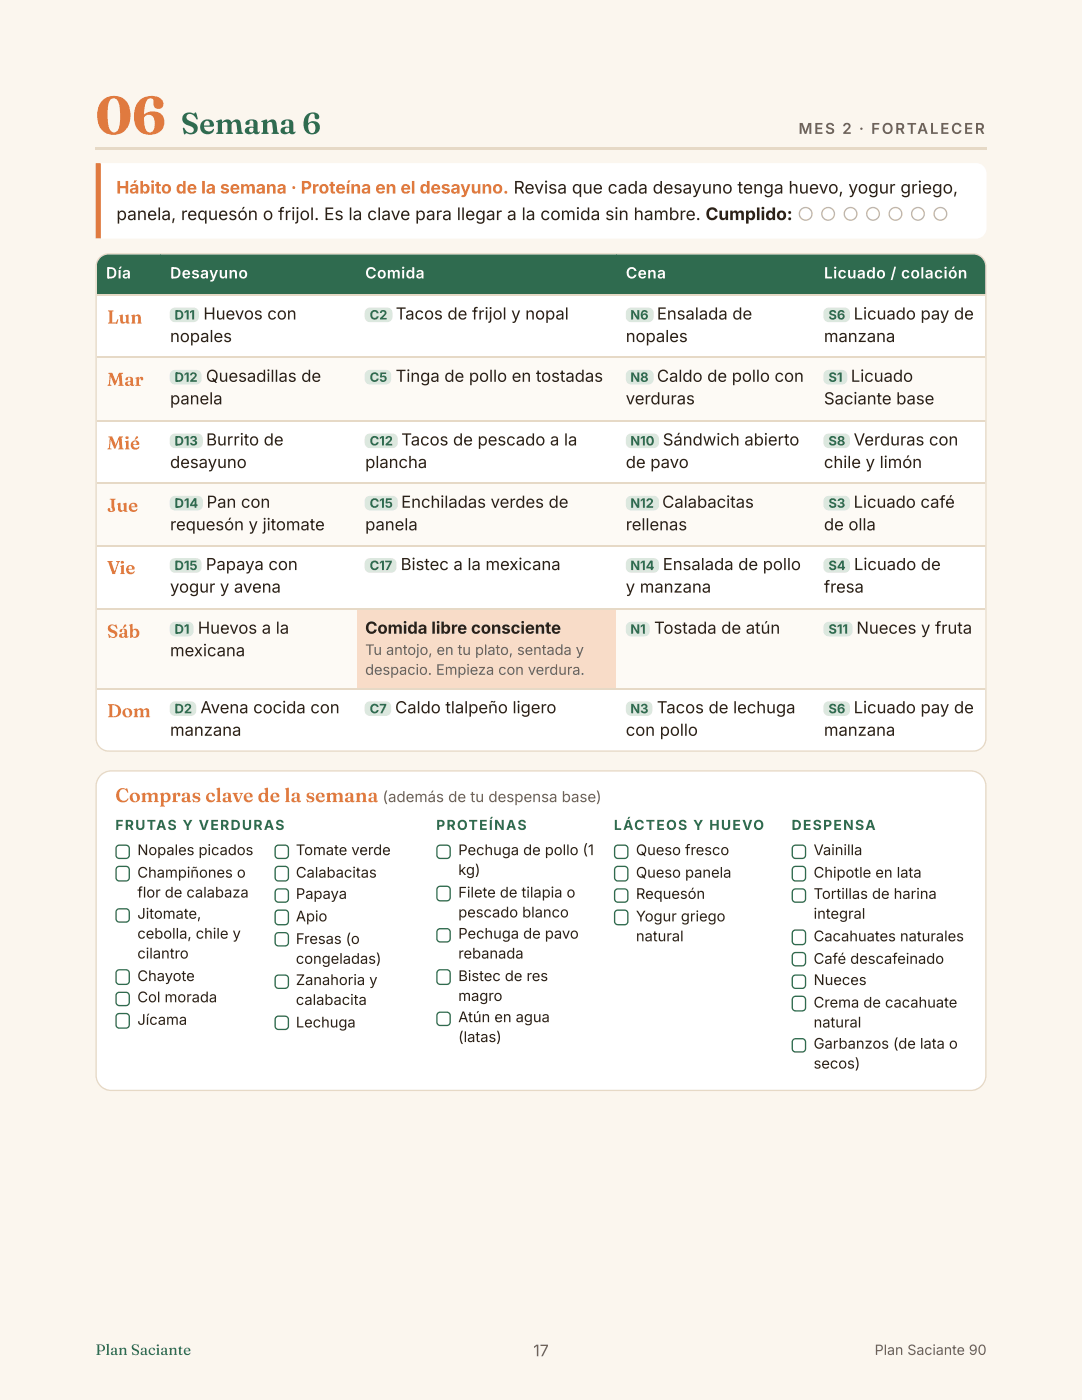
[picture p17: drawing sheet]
<svg xmlns="http://www.w3.org/2000/svg" width="216mm" height="279mm" viewBox="0 0 216 279" stroke-linecap="round" stroke-linejoin="round" font-family="sans-serif">
<defs><g id="words">
<text font-size="10.6" fill="#e07a3f" x="19" y="26.7">06</text>
<text font-size="6" fill="#2f6b4f" x="36.1" y="26.7">Semana 6</text>
<text font-size="3.9" fill="#e07a3f" x="23" y="160.1">Compras clave de la semana</text>
<g font-size="3.7" fill="#e07a3f">
<text x="21.3" y="64.6">Lun</text>
<text x="21.3" y="77">Mar</text>
<text x="21.3" y="89.7">Mié</text>
<text x="21.3" y="102.1">Jue</text>
<text x="21.3" y="114.6">Vie</text>
<text x="21.3" y="127.3">Sáb</text>
<text x="21.3" y="143.1">Dom</text>
</g>
<text font-size="3.5" fill="#e07a3f" x="23.2" y="38.6">Hábito de la semana · Proteína en el desayuno. Revisa que cada desayuno tenga huevo, yogur griego,</text>
<text font-size="3.5" fill="#2b2118" x="23.2" y="43.9">panela, requesón o frijol. Es la clave para llegar a la comida sin hambre. Cumplido: ○ ○ ○ ○ ○ ○ ○</text>
<g font-size="3.3" fill="#2b2118">
<text x="40.6" y="63.8">Huevos con</text>
<text x="79" y="63.8">Tacos de frijol y nopal</text>
<text x="131.1" y="63.8">Ensalada de</text>
<text x="170.3" y="63.8">Licuado pay de</text>
<text x="33.9" y="68.3">nopales</text>
<text x="124.9" y="68.3">nopales</text>
<text x="164.4" y="68.3">manzana</text>
<text x="41.1" y="76.2">Quesadillas de</text>
<text x="78.9" y="76.2">Tinga de pollo en tostadas</text>
<text x="131.1" y="76.2">Caldo de pollo con</text>
<text x="169.8" y="76.2">Licuado</text>
<text x="33.9" y="80.7">panela</text>
<text x="124.9" y="80.7">verduras</text>
<text x="164.4" y="80.7">Saciante base</text>
<text x="41.1" y="88.9">Burrito de</text>
<text x="80.1" y="88.9">Tacos de pescado a la</text>
<text x="132.2" y="88.9">Sándwich abierto</text>
<text x="170.3" y="88.9">Verduras con</text>
<text x="33.9" y="93.4">desayuno</text>
<text x="72.9" y="93.4">plancha</text>
<text x="124.9" y="93.4">de pavo</text>
<text x="164.4" y="93.4">chile y limón</text>
<text x="41.2" y="101.3">Pan con</text>
<text x="80.1" y="101.3">Enchiladas verdes de</text>
<text x="132.1" y="101.3">Calabacitas</text>
<text x="170.3" y="101.3">Licuado café</text>
<text x="33.9" y="105.8">requesón y jitomate</text>
<text x="72.9" y="105.8">panela</text>
<text x="124.9" y="105.8">rellenas</text>
<text x="164.4" y="105.8">de olla</text>
<text x="41.1" y="113.8">Papaya con</text>
<text x="79.9" y="113.8">Bistec a la mexicana</text>
<text x="132.3" y="113.8">Ensalada de pollo</text>
<text x="170.4" y="113.8">Licuado de</text>
<text x="33.9" y="118.3">yogur y avena</text>
<text x="124.9" y="118.3">y manzana</text>
<text x="164.4" y="118.3">fresa</text>
<text x="33.9" y="131">mexicana</text>
<text x="39.5" y="126.5">Huevos a la</text>
<text x="72.9" y="126.5">Comida libre consciente</text>
<text x="130.5" y="126.5">Tostada de atún</text>
<text x="170.9" y="126.5">Nueces y fruta</text>
<text x="40" y="142.3">Avena cocida con</text>
<text x="78.8" y="142.3">Caldo tlalpeño ligero</text>
<text x="131.1" y="142.3">Tacos de lechuga</text>
<text x="170.3" y="142.3">Licuado pay de</text>
<text x="33.9" y="146.8">manzana</text>
<text x="124.9" y="146.8">con pollo</text>
<text x="164.4" y="146.8">manzana</text>
</g>
<text font-size="3.2" fill="#6e6157" x="106.4" y="270.7">17</text>
<g font-size="3.1" fill="#fff">
<text x="21.2" y="55.6">Día</text>
<text x="33.9" y="55.6">Desayuno</text>
<text x="72.9" y="55.6">Comida</text>
<text x="124.9" y="55.6">Cena</text>
<text x="164.4" y="55.6">Licuado / colación</text>
</g>
<g font-size="3" fill="#6e6157">
<text x="159.3" y="26.7">MES 2 · FORTALECER</text>
<text x="76.3" y="160.1">(además de tu despensa base)</text>
</g>
<text font-size="3" fill="#2f6b4f" x="19" y="270.4">Plan Saciante</text>
<g font-size="2.9" fill="#6e6157">
<text x="72.9" y="130.7">Tu antojo, en tu plato, sentada y</text>
<text x="72.9" y="134.7">despacio. Empieza con verdura.</text>
</g>
<g font-size="2.9" fill="#2b2118">
<text x="27.4" y="170.7">Nopales picados</text>
<text x="59" y="170.7">Tomate verde</text>
<text x="91.4" y="170.7">Pechuga de pollo (1</text>
<text x="126.9" y="170.7">Queso fresco</text>
<text x="162.3" y="170.7">Vainilla</text>
<text x="27.4" y="175.2">Champiñones o</text>
<text x="27.4" y="179.1">flor de calabaza</text>
<text x="59" y="175.2">Calabacitas</text>
<text x="59" y="179.4">Papaya</text>
<text x="91.4" y="174.6">kg)</text>
<text x="91.4" y="179.1">Filete de tilapia o</text>
<text x="126.9" y="175.2">Queso panela</text>
<text x="126.9" y="179.4">Requesón</text>
<text x="162.3" y="175.2">Chipotle en lata</text>
<text x="162.3" y="179.4">Tortillas de harina</text>
<text x="27.4" y="183.4">Jitomate,</text>
<text x="59" y="183.9">Apio</text>
<text x="91.4" y="183.1">pescado blanco</text>
<text x="126.9" y="183.9">Yogur griego</text>
<text x="162.3" y="183.4">integral</text>
<text x="27.4" y="187.3">cebolla, chile y</text>
<text x="27.4" y="191.3">cilantro</text>
<text x="59" y="188.4">Fresas (o</text>
<text x="91.4" y="187.3">Pechuga de pavo</text>
<text x="91.4" y="191.3">rebanada</text>
<text x="126.9" y="187.9">natural</text>
<text x="162.3" y="187.9">Cacahuates naturales</text>
<text x="27.4" y="195.8">Chayote</text>
<text x="59" y="192.4">congeladas)</text>
<text x="59" y="196.6">Zanahoria y</text>
<text x="91.4" y="195.8">Bistec de res</text>
<text x="162.3" y="192.4">Café descafeinado</text>
<text x="162.3" y="196.6">Nueces</text>
<text x="27.4" y="200">Col morada</text>
<text x="59" y="200.6">calabacita</text>
<text x="91.4" y="199.8">magro</text>
<text x="91.4" y="204">Atún en agua</text>
<text x="162.3" y="201.1">Crema de cacahuate</text>
<text x="27.4" y="204.5">Jícama</text>
<text x="59" y="205.1">Lechuga</text>
<text x="91.4" y="208">(latas)</text>
<text x="162.3" y="205.1">natural</text>
<text x="162.3" y="209.3">Garbanzos (de lata o</text>
<text x="162.3" y="213.3">secos)</text>
</g>
<g font-size="2.8" fill="#2f6b4f">
<text x="23" y="165.6">FRUTAS Y VERDURAS</text>
<text x="87" y="165.6">PROTEÍNAS</text>
<text x="122.5" y="165.6">LÁCTEOS Y HUEVO</text>
<text x="158" y="165.6">DESPENSA</text>
</g>
<text font-size="2.8" fill="#6e6157" x="174.5" y="270.4">Plan Saciante 90</text>
<g font-size="2.6" fill="#2f6b4f">
<text x="34.8" y="63.8">D11</text>
<text x="73.8" y="63.8">C2</text>
<text x="125.8" y="63.8">N6</text>
<text x="165.3" y="63.8">S6</text>
<text x="34.8" y="76.2">D12</text>
<text x="73.8" y="76.2">C5</text>
<text x="125.8" y="76.2">N8</text>
<text x="165.3" y="76.2">S1</text>
<text x="34.8" y="88.9">D13</text>
<text x="73.8" y="88.9">C12</text>
<text x="125.8" y="88.9">N10</text>
<text x="165.3" y="88.9">S8</text>
<text x="34.8" y="101.3">D14</text>
<text x="73.8" y="101.3">C15</text>
<text x="125.8" y="101.3">N12</text>
<text x="165.3" y="101.3">S3</text>
<text x="34.8" y="113.8">D15</text>
<text x="73.8" y="113.8">C17</text>
<text x="125.8" y="113.8">N14</text>
<text x="165.3" y="113.8">S4</text>
<text x="34.8" y="126.5">D1</text>
<text x="125.8" y="126.5">N1</text>
<text x="165.3" y="126.5">S11</text>
<text x="34.8" y="142.3">D2</text>
<text x="73.8" y="142.3">C7</text>
<text x="125.8" y="142.3">N3</text>
<text x="165.3" y="142.3">S6</text>
</g>
</g></defs>
<g fill="#fbf6ee">
<path d="M0 0h215.9v279.4h-215.9z"/>
<path d="M19 17.7h177.8v241.3h-177.8z"/>
<path d="M19 17.7h177.8v241.4h-177.8z"/>
</g>
<path d="M19 29.4h177.8v.5h-177.8z" fill="#e6d9c6"/>
<path d="M19.6 32.5h175.1a2.12 2.12 0 0 1 2.1 2.2v10.8a2.12 2.12 0 0 1-2.1 2.1h-175.1z" fill="#fff"/>
<path d="M19 32.5h1.1v15.1h-1.1z" fill="#e07a3f"/>
<path d="M19.9 51.4l.8-.5 1-.2h172.5a2.51 2.51 0 0 1 2.5 2.5v94.2a2.51 2.51 0 0 1-2.5 2.5h-172.5a2.51 2.51 0 0 1-2.5-2.5v-94.2l.2-1z" fill="#fff"/>
<path d="M19.9 51.4l.8-.5 1-.2h172.5a2.51 2.51 0 0 1 2.5 2.5v94.2a2.51 2.51 0 0 1-2.5 2.5h-172.5a2.51 2.51 0 0 1-2.5-2.5v-94.2l.2-1z" fill="none" stroke="#e6d9c6" stroke-width=".26"/>
<g fill="#2f6b4f">
<path d="M19.3 50.8h12.7v7.9h-12.7z"/>
<path d="M32 50.8h39.2v7.9h-39.2z"/>
<path d="M71.2 50.8h51.8v7.9h-51.8z"/>
<path d="M123 50.8h39.5v7.9h-39.5z"/>
<path d="M162.5 50.8h34.1v7.9h-34.1z"/>
</g>
<path d="M19.3 58.9h177.3" fill="none" stroke="#e6d9c6" stroke-width=".26"/>
<path d="M19.3 71.2h12.7v12.7h-12.7z" fill="#fdfaf5"/>
<path d="M19.3 71.3h12.7" fill="none" stroke="#e6d9c6" stroke-width=".26"/>
<path d="M32 71.2h39.2v12.7h-39.2z" fill="#fdfaf5"/>
<path d="M32 71.3h39.2" fill="none" stroke="#e6d9c6" stroke-width=".26"/>
<path d="M71.2 71.2h51.8v12.7h-51.8z" fill="#fdfaf5"/>
<path d="M71.2 71.3h51.8" fill="none" stroke="#e6d9c6" stroke-width=".26"/>
<path d="M123 71.2h39.5v12.7h-39.5z" fill="#fdfaf5"/>
<path d="M123 71.3h39.5" fill="none" stroke="#e6d9c6" stroke-width=".26"/>
<path d="M162.5 71.2h34.1v12.7h-34.1z" fill="#fdfaf5"/>
<path d="M162.5 71.3h34.1M19.3 84h177.3" fill="none" stroke="#e6d9c6" stroke-width=".26"/>
<path d="M19.3 96.3h12.7v12.4h-12.7z" fill="#fdfaf5"/>
<path d="M19.3 96.4h12.7" fill="none" stroke="#e6d9c6" stroke-width=".26"/>
<path d="M32 96.3h39.2v12.4h-39.2z" fill="#fdfaf5"/>
<path d="M32 96.4h39.2" fill="none" stroke="#e6d9c6" stroke-width=".26"/>
<path d="M71.2 96.3h51.8v12.4h-51.8z" fill="#fdfaf5"/>
<path d="M71.2 96.4h51.8" fill="none" stroke="#e6d9c6" stroke-width=".26"/>
<path d="M123 96.3h39.5v12.4h-39.5z" fill="#fdfaf5"/>
<path d="M123 96.4h39.5" fill="none" stroke="#e6d9c6" stroke-width=".26"/>
<path d="M162.5 96.3h34.1v12.4h-34.1z" fill="#fdfaf5"/>
<path d="M162.5 96.4h34.1M19.3 108.9h177.3" fill="none" stroke="#e6d9c6" stroke-width=".26"/>
<path d="M19.3 121.4h12.7v15.9h-12.7z" fill="#fdfaf5"/>
<path d="M19.3 121.6h12.7" fill="none" stroke="#e6d9c6" stroke-width=".26"/>
<path d="M32 121.4h39.2v15.9h-39.2z" fill="#fdfaf5"/>
<path d="M32 121.6h39.2" fill="none" stroke="#e6d9c6" stroke-width=".26"/>
<path d="M71.2 121.4h51.8v15.9h-51.8z" fill="#f8dcc8"/>
<path d="M71.2 121.6h51.8" fill="none" stroke="#e6d9c6" stroke-width=".26"/>
<path d="M123 121.4h39.5v15.9h-39.5z" fill="#fdfaf5"/>
<path d="M123 121.6h39.5" fill="none" stroke="#e6d9c6" stroke-width=".26"/>
<path d="M162.5 121.4h34.1v15.9h-34.1z" fill="#fdfaf5"/>
<path d="M19.3 137.5h177.3M162.5 121.6h34.1" fill="none" stroke="#e6d9c6" stroke-width=".26"/>
<path d="M20.1 154.7l1-.6 1.1-.2h171.5a3 3 0 0 1 3 3v57.7a3 3 0 0 1-3 3h-171.5a3 3 0 0 1-3-3v-57.7l.2-1.2z" fill="#fff"/>
<path d="M20.1 154.7l1-.6 1.1-.2h171.5a3 3 0 0 1 3 3v57.7a3 3 0 0 1-3 3h-171.5a3 3 0 0 1-3-3v-57.7l.2-1.2z" fill="none" stroke="#e6d9c6" stroke-width=".26"/>
<g fill="#dce8df">
<path d="M34.2 61.7l.7-.3h3.7a1.06 1.06 0 0 1 1.1 1v.8a1.06 1.06 0 0 1-1.1 1.1h-3.7a1.06 1.06 0 0 1-1-1.1v-1z"/>
<path d="M73.1 61.7l.7-.3h3.5a1.06 1.06 0 0 1 1 1v.8a1.06 1.06 0 0 1-1 1.1h-3.5a1.06 1.06 0 0 1-1-1.1v-1z"/>
<path d="M125.2 61.7l.7-.3h3.5a1.06 1.06 0 0 1 1 1v.8a1.06 1.06 0 0 1-1 1.1h-3.5a1.06 1.06 0 0 1-1-1.1v-1z"/>
<path d="M164.6 61.7l.8-.3h3.1a1.06 1.06 0 0 1 1.1 1v.8a1.06 1.06 0 0 1-1.1 1.1h-3.1a1.06 1.06 0 0 1-1.1-1.1v-1z"/>
<path d="M34.2 74.1l.7-.3h4.3a1.06 1.06 0 0 1 1 1.1v.8a1.06 1.06 0 0 1-1 1h-4.3a1.06 1.06 0 0 1-1-1v-1z"/>
<path d="M73.1 74.1l.7-.3h3.2a1.06 1.06 0 0 1 1.1 1.1v.8a1.06 1.06 0 0 1-1.1 1h-3.2a1.06 1.06 0 0 1-1-1v-1z"/>
<path d="M125.2 74.1l.7-.3h3.5a1.06 1.06 0 0 1 1 1.1v.8a1.06 1.06 0 0 1-1 1h-3.5a1.06 1.06 0 0 1-1-1v-1z"/>
<path d="M164.6 74.1l.8-.3h2.6a1.06 1.06 0 0 1 1.1 1.1v.8a1.06 1.06 0 0 1-1.1 1h-2.6a1.06 1.06 0 0 1-1.1-1v-1z"/>
<path d="M34.2 86.8l.7-.3h4.5a1.06 1.06 0 0 1 1.1 1.1v.8a1.06 1.06 0 0 1-1.1 1h-4.5a1.06 1.06 0 0 1-1-1v-1z"/>
<path d="M73.1 86.8l.7-.3h4.5a1.06 1.06 0 0 1 1.1 1.1v.8a1.06 1.06 0 0 1-1.1 1h-4.5a1.06 1.06 0 0 1-1-1v-1z"/>
<path d="M125.2 86.8l.7-.3h4.5a1.06 1.06 0 0 1 1.1 1.1v.8a1.06 1.06 0 0 1-1.1 1h-4.5a1.06 1.06 0 0 1-1-1v-1z"/>
<path d="M164.6 86.8l.8-.3h3.1a1.06 1.06 0 0 1 1.1 1.1v.8a1.06 1.06 0 0 1-1.1 1h-3.1a1.06 1.06 0 0 1-1.1-1v-1z"/>
<path d="M34.2 99.3l.7-.3h4.5a1.06 1.06 0 0 1 1.1 1v.8a1.06 1.06 0 0 1-1.1 1.1h-4.5a1.06 1.06 0 0 1-1-1.1v-1z"/>
<path d="M73.1 99.3l.7-.3h4.5a1.06 1.06 0 0 1 1.1 1v.8a1.06 1.06 0 0 1-1.1 1.1h-4.5a1.06 1.06 0 0 1-1-1.1v-1z"/>
<path d="M125.2 99.3l.7-.3h4.5a1.06 1.06 0 0 1 1.1 1v.8a1.06 1.06 0 0 1-1.1 1.1h-4.5a1.06 1.06 0 0 1-1-1.1v-1z"/>
<path d="M164.6 99.3l.8-.3h3.1a1.06 1.06 0 0 1 1.1 1v.8a1.06 1.06 0 0 1-1.1 1.1h-3.1a1.06 1.06 0 0 1-1.1-1.1v-1z"/>
<path d="M34.2 111.7l.7-.3h4.3a1.06 1.06 0 0 1 1 1v.8a1.06 1.06 0 0 1-1 1.1h-4.3a1.06 1.06 0 0 1-1-1.1v-1z"/>
<path d="M73.1 111.7l.7-.3h4.3a1.06 1.06 0 0 1 1 1v.8a1.06 1.06 0 0 1-1 1.1h-4.3a1.06 1.06 0 0 1-1-1.1v-1z"/>
<path d="M125.2 111.7l.7-.3h4.5a1.06 1.06 0 0 1 1.1 1v.8a1.06 1.06 0 0 1-1.1 1.1h-4.5a1.06 1.06 0 0 1-1-1.1v-1z"/>
<path d="M164.6 111.7l.8-.3h3.1a1.06 1.06 0 0 1 1.1 1v.8a1.06 1.06 0 0 1-1.1 1.1h-3.1a1.06 1.06 0 0 1-1.1-1.1v-1z"/>
<path d="M34.2 124.4l.7-.3h2.7a1.06 1.06 0 0 1 1 1v.8a1.06 1.06 0 0 1-1 1.1h-2.7a1.06 1.06 0 0 1-1-1.1v-1z"/>
<path d="M125.2 124.4l.7-.3h2.7a1.06 1.06 0 0 1 1 1v.8a1.06 1.06 0 0 1-1 1.1h-2.7a1.06 1.06 0 0 1-1-1.1v-1z"/>
<path d="M164.6 124.4l.8-.3h3.7a1.06 1.06 0 0 1 1 1v.8a1.06 1.06 0 0 1-1 1.1h-3.7a1.06 1.06 0 0 1-1.1-1.1v-1z"/>
<path d="M34.2 140.3l.7-.3h3.2a1.06 1.06 0 0 1 1.1 1v.8a1.06 1.06 0 0 1-1.1 1.1h-3.2a1.06 1.06 0 0 1-1-1.1v-1z"/>
<path d="M73.1 140.3l.7-.3h3.2a1.06 1.06 0 0 1 1.1 1v.8a1.06 1.06 0 0 1-1.1 1.1h-3.2a1.06 1.06 0 0 1-1-1.1v-1z"/>
<path d="M125.2 140.3l.7-.3h3.2a1.06 1.06 0 0 1 1.1 1v.8a1.06 1.06 0 0 1-1.1 1.1h-3.2a1.06 1.06 0 0 1-1-1.1v-1z"/>
<path d="M164.6 140.3l.8-.3h3.1a1.06 1.06 0 0 1 1.1 1v.8a1.06 1.06 0 0 1-1.1 1.1h-3.1a1.06 1.06 0 0 1-1.1-1.1v-1z"/>
</g>
<path d="M23.3 168.9l.4-.2h1.4a.66 .66 0 0 1 .7 .6v1.4a.66 .66 0 0 1-.7 .6h-1.3a.66 .66 0 0 1-.6-.6v-1.5z" fill="#fff"/>
<path d="M23.3 168.9l.4-.2h1.4a.66 .66 0 0 1 .7 .6v1.4a.66 .66 0 0 1-.7 .6h-1.3a.66 .66 0 0 1-.6-.6v-1.5z" fill="none" stroke="#2f6b4f" stroke-width=".26"/>
<path d="M23.3 173.1l.4-.2h1.4a.66 .66 0 0 1 .7 .7v1.6a.66 .66 0 0 1-.7 .6h-1.3a.66 .66 0 0 1-.6-.6v-1.6z" fill="#fff"/>
<path d="M23.3 173.1l.4-.2h1.4a.66 .66 0 0 1 .7 .7v1.6a.66 .66 0 0 1-.7 .6h-1.3a.66 .66 0 0 1-.6-.6v-1.6z" fill="none" stroke="#2f6b4f" stroke-width=".26"/>
<path d="M23.3 181.6l.4-.2h1.4a.66 .66 0 0 1 .7 .6v1.4a.66 .66 0 0 1-.7 .6h-1.3a.66 .66 0 0 1-.6-.6v-1.5z" fill="#fff"/>
<path d="M23.3 181.6l.4-.2h1.4a.66 .66 0 0 1 .7 .6v1.4a.66 .66 0 0 1-.7 .6h-1.3a.66 .66 0 0 1-.6-.6v-1.5z" fill="none" stroke="#2f6b4f" stroke-width=".26"/>
<path d="M23.3 193.7l.4-.1 1.4-.1a.66 .66 0 0 1 .7 .7v1.6a.66 .66 0 0 1-.7 .7h-1.3a.66 .66 0 0 1-.6-.7v-1.6z" fill="#fff"/>
<path d="M23.3 193.7l.4-.1 1.4-.1a.66 .66 0 0 1 .7 .7v1.6a.66 .66 0 0 1-.7 .7h-1.3a.66 .66 0 0 1-.6-.7v-1.6z" fill="none" stroke="#2f6b4f" stroke-width=".26"/>
<path d="M23.3 198.2l.4-.1 1.4-.1a.66 .66 0 0 1 .7 .7v1.3a.66 .66 0 0 1-.7 .7h-1.3a.66 .66 0 0 1-.6-.7v-1.4z" fill="#fff"/>
<path d="M23.3 198.2l.4-.1 1.4-.1a.66 .66 0 0 1 .7 .7v1.3a.66 .66 0 0 1-.7 .7h-1.3a.66 .66 0 0 1-.6-.7v-1.4z" fill="none" stroke="#2f6b4f" stroke-width=".26"/>
<path d="M23.3 202.5l.4-.2h1.4a.66 .66 0 0 1 .7 .6v1.6a.66 .66 0 0 1-.7 .7h-1.3a.66 .66 0 0 1-.6-.7v-1.6z" fill="#fff"/>
<path d="M23.3 202.5l.4-.2h1.4a.66 .66 0 0 1 .7 .6v1.6a.66 .66 0 0 1-.7 .7h-1.3a.66 .66 0 0 1-.6-.7v-1.6z" fill="none" stroke="#2f6b4f" stroke-width=".26"/>
<path d="M55.1 168.9l.3-.2h1.5a.66 .66 0 0 1 .6 .6v1.4a.66 .66 0 0 1-.6 .6h-1.3a.66 .66 0 0 1-.7-.6v-1.5z" fill="#fff"/>
<path d="M55.1 168.9l.3-.2h1.5a.66 .66 0 0 1 .6 .6v1.4a.66 .66 0 0 1-.6 .6h-1.3a.66 .66 0 0 1-.7-.6v-1.5z" fill="none" stroke="#2f6b4f" stroke-width=".26"/>
<path d="M55.1 173.1l.3-.2h1.5a.66 .66 0 0 1 .6 .7v1.6a.66 .66 0 0 1-.6 .6h-1.3a.66 .66 0 0 1-.7-.6v-1.6z" fill="#fff"/>
<path d="M55.1 173.1l.3-.2h1.5a.66 .66 0 0 1 .6 .7v1.6a.66 .66 0 0 1-.6 .6h-1.3a.66 .66 0 0 1-.7-.6v-1.6z" fill="none" stroke="#2f6b4f" stroke-width=".26"/>
<path d="M55.1 177.6l.3-.2h1.5a.66 .66 0 0 1 .6 .7v1.3a.66 .66 0 0 1-.6 .6h-1.3a.66 .66 0 0 1-.7-.6v-1.5z" fill="#fff"/>
<path d="M55.1 177.6l.3-.2h1.5a.66 .66 0 0 1 .6 .7v1.3a.66 .66 0 0 1-.6 .6h-1.3a.66 .66 0 0 1-.7-.6v-1.5z" fill="none" stroke="#2f6b4f" stroke-width=".26"/>
<path d="M55.1 181.8l.3-.2h1.5a.66 .66 0 0 1 .6 .7v1.6a.66 .66 0 0 1-.6 .6h-1.3a.66 .66 0 0 1-.7-.6v-1.6z" fill="#fff"/>
<path d="M55.1 181.8l.3-.2h1.5a.66 .66 0 0 1 .6 .7v1.6a.66 .66 0 0 1-.6 .6h-1.3a.66 .66 0 0 1-.7-.6v-1.6z" fill="none" stroke="#2f6b4f" stroke-width=".26"/>
<path d="M55.1 186.3l.3-.2h1.5a.66 .66 0 0 1 .6 .7v1.3a.66 .66 0 0 1-.6 .7h-1.3a.66 .66 0 0 1-.7-.7v-1.4z" fill="#fff"/>
<path d="M55.1 186.3l.3-.2h1.5a.66 .66 0 0 1 .6 .7v1.3a.66 .66 0 0 1-.6 .7h-1.3a.66 .66 0 0 1-.7-.7v-1.4z" fill="none" stroke="#2f6b4f" stroke-width=".26"/>
<path d="M55.1 194.8l.3-.2h1.5a.66 .66 0 0 1 .6 .7v1.3a.66 .66 0 0 1-.6 .6h-1.3a.66 .66 0 0 1-.7-.6v-1.5z" fill="#fff"/>
<path d="M55.1 194.8l.3-.2h1.5a.66 .66 0 0 1 .6 .7v1.3a.66 .66 0 0 1-.6 .6h-1.3a.66 .66 0 0 1-.7-.6v-1.5z" fill="none" stroke="#2f6b4f" stroke-width=".26"/>
<path d="M55.1 203l.3-.2h1.5a.66 .66 0 0 1 .6 .7v1.3a.66 .66 0 0 1-.6 .6h-1.3a.66 .66 0 0 1-.7-.6v-1.5z" fill="#fff"/>
<path d="M55.1 203l.3-.2h1.5a.66 .66 0 0 1 .6 .7v1.3a.66 .66 0 0 1-.6 .6h-1.3a.66 .66 0 0 1-.7-.6v-1.5z" fill="none" stroke="#2f6b4f" stroke-width=".26"/>
<path d="M87.4 168.9l.3-.2h1.5a.66 .66 0 0 1 .6 .6v1.4a.66 .66 0 0 1-.6 .6h-1.4a.66 .66 0 0 1-.6-.6v-1.5z" fill="#fff"/>
<path d="M87.4 168.9l.3-.2h1.5a.66 .66 0 0 1 .6 .6v1.4a.66 .66 0 0 1-.6 .6h-1.4a.66 .66 0 0 1-.6-.6v-1.5z" fill="none" stroke="#2f6b4f" stroke-width=".26"/>
<path d="M87.4 177.1l.3-.2h1.5a.66 .66 0 0 1 .6 .6v1.6a.66 .66 0 0 1-.6 .7h-1.4a.66 .66 0 0 1-.6-.7v-1.6z" fill="#fff"/>
<path d="M87.4 177.1l.3-.2h1.5a.66 .66 0 0 1 .6 .6v1.6a.66 .66 0 0 1-.6 .7h-1.4a.66 .66 0 0 1-.6-.7v-1.6z" fill="none" stroke="#2f6b4f" stroke-width=".26"/>
<path d="M87.4 185.5l.3-.1 1.5-.1a.66 .66 0 0 1 .6 .7v1.3a.66 .66 0 0 1-.6 .7h-1.4a.66 .66 0 0 1-.6-.7v-1.4z" fill="#fff"/>
<path d="M87.4 185.5l.3-.1 1.5-.1a.66 .66 0 0 1 .6 .7v1.3a.66 .66 0 0 1-.6 .7h-1.4a.66 .66 0 0 1-.6-.7v-1.4z" fill="none" stroke="#2f6b4f" stroke-width=".26"/>
<path d="M87.4 193.7l.3-.1 1.5-.1a.66 .66 0 0 1 .6 .7v1.6a.66 .66 0 0 1-.6 .7h-1.4a.66 .66 0 0 1-.6-.7v-1.6z" fill="#fff"/>
<path d="M87.4 193.7l.3-.1 1.5-.1a.66 .66 0 0 1 .6 .7v1.6a.66 .66 0 0 1-.6 .7h-1.4a.66 .66 0 0 1-.6-.7v-1.6z" fill="none" stroke="#2f6b4f" stroke-width=".26"/>
<path d="M87.4 202.2l.3-.2h1.5a.66 .66 0 0 1 .6 .7v1.3a.66 .66 0 0 1-.6 .7h-1.4a.66 .66 0 0 1-.6-.7v-1.5z" fill="#fff"/>
<path d="M87.4 202.2l.3-.2h1.5a.66 .66 0 0 1 .6 .7v1.3a.66 .66 0 0 1-.6 .7h-1.4a.66 .66 0 0 1-.6-.7v-1.5z" fill="none" stroke="#2f6b4f" stroke-width=".26"/>
<path d="M122.8 168.9l.4-.2h1.4a.66 .66 0 0 1 .7 .6v1.4a.66 .66 0 0 1-.7 .6h-1.3a.66 .66 0 0 1-.7-.6v-1.5z" fill="#fff"/>
<path d="M122.8 168.9l.4-.2h1.4a.66 .66 0 0 1 .7 .6v1.4a.66 .66 0 0 1-.7 .6h-1.3a.66 .66 0 0 1-.7-.6v-1.5z" fill="none" stroke="#2f6b4f" stroke-width=".26"/>
<path d="M122.8 173.1l.4-.2h1.4a.66 .66 0 0 1 .7 .7v1.6a.66 .66 0 0 1-.7 .6h-1.3a.66 .66 0 0 1-.7-.6v-1.6z" fill="#fff"/>
<path d="M122.8 173.1l.4-.2h1.4a.66 .66 0 0 1 .7 .7v1.6a.66 .66 0 0 1-.7 .6h-1.3a.66 .66 0 0 1-.7-.6v-1.6z" fill="none" stroke="#2f6b4f" stroke-width=".26"/>
<path d="M122.8 177.6l.4-.2h1.4a.66 .66 0 0 1 .7 .7v1.3a.66 .66 0 0 1-.7 .6h-1.3a.66 .66 0 0 1-.7-.6v-1.5z" fill="#fff"/>
<path d="M122.8 177.6l.4-.2h1.4a.66 .66 0 0 1 .7 .7v1.3a.66 .66 0 0 1-.7 .6h-1.3a.66 .66 0 0 1-.7-.6v-1.5z" fill="none" stroke="#2f6b4f" stroke-width=".26"/>
<path d="M122.8 181.8l.4-.2h1.4a.66 .66 0 0 1 .7 .7v1.6a.66 .66 0 0 1-.7 .6h-1.3a.66 .66 0 0 1-.7-.6v-1.6z" fill="#fff"/>
<path d="M122.8 181.8l.4-.2h1.4a.66 .66 0 0 1 .7 .7v1.6a.66 .66 0 0 1-.7 .6h-1.3a.66 .66 0 0 1-.7-.6v-1.6z" fill="none" stroke="#2f6b4f" stroke-width=".26"/>
<path d="M158.3 168.9l.3-.2h1.5a.66 .66 0 0 1 .6 .6v1.4a.66 .66 0 0 1-.6 .6h-1.4a.66 .66 0 0 1-.6-.6v-1.5z" fill="#fff"/>
<path d="M158.3 168.9l.3-.2h1.5a.66 .66 0 0 1 .6 .6v1.4a.66 .66 0 0 1-.6 .6h-1.4a.66 .66 0 0 1-.6-.6v-1.5z" fill="none" stroke="#2f6b4f" stroke-width=".26"/>
<path d="M158.3 173.1l.3-.2h1.5a.66 .66 0 0 1 .6 .7v1.6a.66 .66 0 0 1-.6 .6h-1.4a.66 .66 0 0 1-.6-.6v-1.6z" fill="#fff"/>
<path d="M158.3 173.1l.3-.2h1.5a.66 .66 0 0 1 .6 .7v1.6a.66 .66 0 0 1-.6 .6h-1.4a.66 .66 0 0 1-.6-.6v-1.6z" fill="none" stroke="#2f6b4f" stroke-width=".26"/>
<path d="M158.3 177.6l.3-.2h1.5a.66 .66 0 0 1 .6 .7v1.3a.66 .66 0 0 1-.6 .6h-1.4a.66 .66 0 0 1-.6-.6v-1.5z" fill="#fff"/>
<path d="M158.3 177.6l.3-.2h1.5a.66 .66 0 0 1 .6 .7v1.3a.66 .66 0 0 1-.6 .6h-1.4a.66 .66 0 0 1-.6-.6v-1.5z" fill="none" stroke="#2f6b4f" stroke-width=".26"/>
<path d="M158.3 185.8l.3-.2h1.5a.66 .66 0 0 1 .6 .7v1.6a.66 .66 0 0 1-.6 .6h-1.4a.66 .66 0 0 1-.6-.6v-1.6z" fill="#fff"/>
<path d="M158.3 185.8l.3-.2h1.5a.66 .66 0 0 1 .6 .7v1.6a.66 .66 0 0 1-.6 .6h-1.4a.66 .66 0 0 1-.6-.6v-1.6z" fill="none" stroke="#2f6b4f" stroke-width=".26"/>
<path d="M158.3 190.3l.3-.2h1.5a.66 .66 0 0 1 .6 .7v1.3a.66 .66 0 0 1-.6 .6h-1.4a.66 .66 0 0 1-.6-.6v-1.5z" fill="#fff"/>
<path d="M158.3 190.3l.3-.2h1.5a.66 .66 0 0 1 .6 .7v1.3a.66 .66 0 0 1-.6 .6h-1.4a.66 .66 0 0 1-.6-.6v-1.5z" fill="none" stroke="#2f6b4f" stroke-width=".26"/>
<path d="M158.3 194.8l.3-.2h1.5a.66 .66 0 0 1 .6 .7v1.3a.66 .66 0 0 1-.6 .6h-1.4a.66 .66 0 0 1-.6-.6v-1.5z" fill="#fff"/>
<path d="M158.3 194.8l.3-.2h1.5a.66 .66 0 0 1 .6 .7v1.3a.66 .66 0 0 1-.6 .6h-1.4a.66 .66 0 0 1-.6-.6v-1.5z" fill="none" stroke="#2f6b4f" stroke-width=".26"/>
<path d="M158.3 199l.3-.2h1.5a.66 .66 0 0 1 .6 .7v1.6a.66 .66 0 0 1-.6 .6h-1.4a.66 .66 0 0 1-.6-.6v-1.6z" fill="#fff"/>
<path d="M158.3 199l.3-.2h1.5a.66 .66 0 0 1 .6 .7v1.6a.66 .66 0 0 1-.6 .6h-1.4a.66 .66 0 0 1-.6-.6v-1.6z" fill="none" stroke="#2f6b4f" stroke-width=".26"/>
<path d="M158.3 207.5l.3-.2h1.5a.66 .66 0 0 1 .6 .7v1.3a.66 .66 0 0 1-.6 .6h-1.4a.66 .66 0 0 1-.6-.6v-1.5z" fill="#fff"/>
<path d="M158.3 207.5l.3-.2h1.5a.66 .66 0 0 1 .6 .7v1.3a.66 .66 0 0 1-.6 .6h-1.4a.66 .66 0 0 1-.6-.6v-1.5z" fill="none" stroke="#2f6b4f" stroke-width=".26"/>
<use href="#words"/>
</svg>
